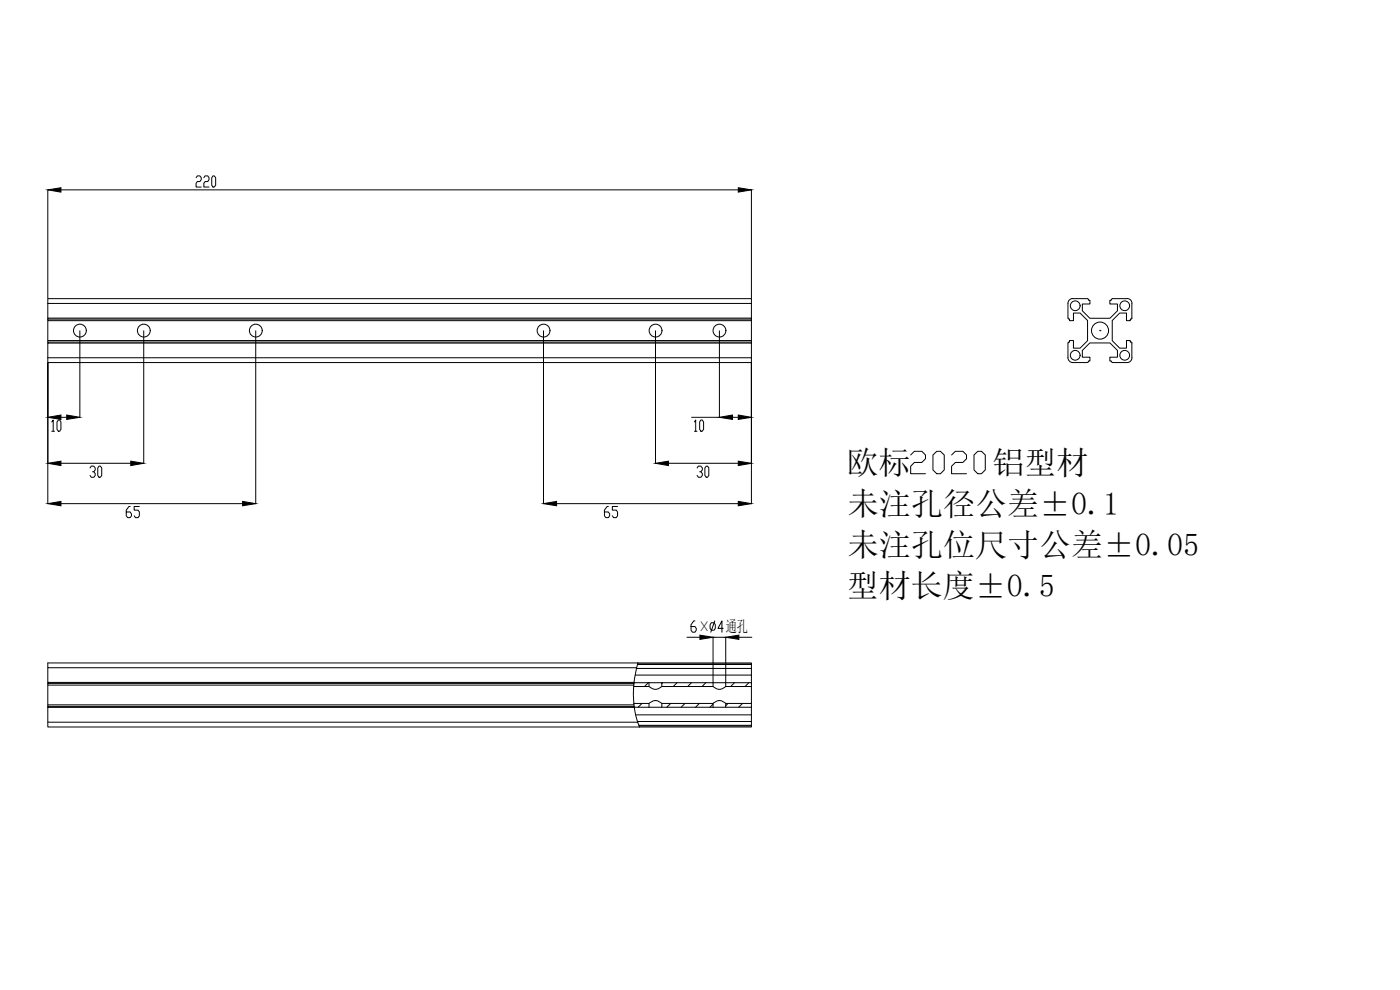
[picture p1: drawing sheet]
<svg xmlns="http://www.w3.org/2000/svg" width="420mm" height="297mm" viewBox="0 0 420 297" stroke-linecap="round" stroke-linejoin="round" font-family="sans-serif">
<defs><g id="words">
<g font-size="9.6">
<text x="254.1" y="142.1">欧标</text>
<text x="297.9" y="142.1">铝型材</text>
<text x="254.3" y="154.5">未注孔径公差±0.1</text>
<text x="254.3" y="166.8">未注孔位尺寸公差±0.05</text>
<text x="254.1" y="179.2">型材长度±0.5</text>
</g>
<g font-size="4.8">
<text x="209.8" y="189.7">×</text>
<text x="217.8" y="189.7">通孔</text>
</g>
</g></defs>
<!-- layer: 0 -->
<g fill="none" stroke="#000" stroke-width=".3">
<path d="M14.4 91v-1.4h211.1v1.4M14.4 95.7v-.3h211.1v.3M14.4 95.7v.5h211.1v-.5M14.4 91h211.1M14.4 95.7h211.1M14.4 91v4.4M14.4 96.2v6M225.5 91v4.4M225.5 96.2v6M330.1 99.1l.1 .1M330.1 99.2h.1M339.7 91v4.4"/>
<path d="M339.7 95.4l-.5 .3v.5h-1.1v-2.3h-2.1l-2.2 2.3v6l2.2 2.3h2.1v-2.3h1.1v.4l.5 .3M339.7 91a1.4 1.4 0 0 0-1.5-1.4h-4.3l-.4 .5h-.4v1.1h2.3v2l-2.3 2.3h-6l-2.3-2.3v-2h2.3v-1.1h-.5l-.3-.5h-4.3a1.46 1.46 0 0 0-1.5 1.4v4.4l.5 .3v.5h1.2v-2.3h1.9l2.3 2.3v6l-2.3 2.3h-1.9v-2.3h-1.2v.4l-.5 .3v4.4M14.4 107.3v-4.4h211.1v4.4M14.4 102.9v-.3h211.1v.3M14.4 107.3v1.5h211.1v-1.5M14.4 102.6v-.4h211.1v.4M14.4 107.3h211.1M320.5 107.3a1.46 1.46 0 0 0 1.5 1.5h4.3M326.4 108.7l.2-.4h.5v-1.1h-2.3v-2.1l2.3-2.2h6l2.3 2.2v2.1h-2.3v1.1h.4l.4 .4M339.7 102.9v4.4M339.7 107.3a1.46 1.46 0 0 1-1.4 1.5h-4.5M273.3 136.5l1.1-1.1h2.2l1.1 1.1v1.2l-1.1 1.1h-2.2l-1.1 1.1v2.2h4.4"/>
<path d="M280 136.5l1.1-1.1h1.1l1.2 1.1v4.5l-1.2 1.1h-1.1l-1.1-1.1zM285.6 136.5l1.1-1.1h2.3l1.1 1.1v1.2l-1.1 1.1h-2.3l-1.1 1.1v2.2h4.5M292.3 136.5l1.2-1.1h1.1l1.1 1.1v4.5l-1.1 1.1h-1.1l-1.2-1.1zM191.3 199.4h34.2v1.2M191.3 199.2h34.2M191.4 198.9h-177v1.4h176.7M191.4 198.9l-.3 1.4M191.4 198.9h34.1v.5M14.4 200.3v4.5h175.9M14.4 204.8v.2h175.8M14.4 211.9v.3h176M14.4 212.2v4.5h177"/>
<path d="M14.4 216.7v1.4h177.5M14.4 205v.6h175.8v-.6M14.4 211.9v-.4h175.8l.1 .4M14.4 205.6v5.9M14.4 211.9h175.9M190.2 205.5v5.9M190.3 204.8l-.1 .2M190.3 204.8h4.5M190.3 211.9l.1 .3M190.3 212.2h4.5M190.4 212.2l1 4.5M190.7 202.6h34.8v2.2"/>
<path d="M191.1 200.3l-.8 4.5M191.1 200.6h34.4M191.3 216.5h34.2v1.1M191.4 216.7l.5 1.4M191.7 217.6h33.8M191.8 217.8h33.7M194.8 204.8h3.8v1.2M194.8 204.8v1.2M194.8 211.1v1.1M198.6 211.1v1.1h-3.8M198.6 204.8h15.4M198.6 212.2h15.4"/>
<path d="M214 206a2.57 2.57 0 0 0 3.8 0h7.7v5.1h-7.7a2.49 2.49 0 0 0-3.8 0h-15.4a2.53 2.53 0 0 0-3.8 0h-4.6M214 204.8v1.2h-15.4a2.61 2.61 0 0 1-3.8 0h-4.6M214 204.8h3.8v1.2M214 211.1v1.1M217.8 211.1v1.1h-3.8M217.8 204.8h7.7v1.2M225.5 211.1v1.1h-7.7M225.5 212.2v2.3h-34.7M225.5 217.8v.3h-33.6M225.5 200.6v2M225.5 214.5v2M225.5 217.6v.2"/>
<circle cx="24" cy="99.2" r="1.93"/>
<circle cx="43.2" cy="99.2" r="1.93"/>
<circle cx="76.8" cy="99.2" r="1.93"/>
<circle cx="163.1" cy="99.2" r="1.93"/>
<circle cx="196.7" cy="99.2" r="1.93"/>
<circle cx="215.9" cy="99.2" r="1.93"/>
<circle cx="322.7" cy="91.7" r="1.46"/>
<circle cx="330.1" cy="99.2" r="2.56"/>
<circle cx="337.5" cy="91.7" r="1.46"/>
<circle cx="322.7" cy="106.6" r="1.46"/>
<circle cx="337.5" cy="106.6" r="1.46"/>
</g>
<g fill="none" stroke="#000" stroke-width=".3">
<path d="M14.4 57v32.5M18.3 57h203.3M58.8 53.3l.4-.5h.8l.4 .5v.6l-.4 .6h-.8l-.4 .5v1.1h1.6M61.2 53.3l.4-.5h.8l.3 .5v.6l-.3 .6h-.8l-.4 .5v1.1h1.5M63.9 52.8h.4l.4 .5v2.3l-.4 .5h-.4l-.4-.5v-2.3zM225.5 57v32.5M24 99.3v25.9M43.1 99.3v39.7M76.8 99.3v51.8M163.1 99.3v51.8M196.7 99.3v39.7M215.9 99.3v25.9h-8.3"/>
<path d="M14.4 108.9v42.2M225.5 108.9v42.2M15.5 126.6l.5-.6v3.4M15.5 129.4h.8M17.5 126h.4l.4 .6v2.2l-.4 .6h-.4l-.4-.6v-2.2zM18.3 125.2h1.7M18.3 139h20.9M29.7 139.9h.4l.4 .5v2.2l-.4 .6h-.4l-.4-.6v-2.2zM200.6 139h21M208.4 126.6l.4-.6v3.4M208.4 129.4h.8M210.4 126h.3l.5 .6v2.2l-.5 .6h-.3l-.4-.6v-2.2z"/>
<path d="M212 139.9h.3l.4 .5v2.2l-.4 .6h-.3l-.5-.6v-2.2zM219.8 125.2h1.8M18.3 151.1h54.5M27 140.4l.4-.5h.8l.4 .5v.6l-.4 .5h-.4M28.2 141.5l.4 .6v.5l-.4 .6h-.8l-.4-.6M39.1 152h-.4l-.8 1.1v1.7l.4 .5h.8l.4-.5v-.6l-.4-.6h-1.2M41.8 152h-1.5v1.1h1.1l.4 .5v1.2l-.4 .5h-.8l-.3-.5M167 151.1h54.6M182.6 152h-.4l-.8 1.1v1.7l.4 .5h.8l.4-.5v-.6l-.4-.6h-1.2M185.3 152h-1.5v1.1h1.2l.3 .5v1.2l-.3 .5h-.9l-.3-.5M209.2 140.4l.4-.5h.8l.4 .5v.6l-.4 .5h-.4M210.4 141.5l.4 .6v.5l-.4 .6h-.8l-.4-.6"/>
<path d="M206.2 191.2h3.9M208.6 186.3h-.4l-.8 1.1v1.7l.4 .6h.8l.4-.6v-.6l-.4-.5h-1.2M213.5 186.8h.8l.4 .6v1.1l-.4 .6h-.8l-.4-.6v-1.1zM214.5 186.3l-1.2 3.4M217 188.5h-1.5l1.2-2.2v3.4M221.7 191.2h3.9M214 204.8v-13.6h3.8v13.6"/>
</g>
<g fill="#000" stroke="#000" stroke-width=".3">
<path d="M14.4 57l3.9-.7v1.3zM221.6 56.3l3.9 .7-3.9 .6zM14.4 125.2l3.9-.7v1.3zM14.4 139l3.9-.6v1.3zM20 124.5l4 .7-4 .6zM39.2 138.4l3.9 .6-3.9 .7zM196.7 139l3.9-.6v1.3zM215.9 125.2l3.9-.7v1.3zM221.6 124.5l3.9 .7-3.9 .6zM221.6 138.4l3.9 .6-3.9 .7zM14.4 151.1l3.9-.7v1.4zM72.8 150.4l4 .7-4 .7z"/>
<path d="M163.1 151.1l3.9-.7v1.4zM221.6 150.4l3.9 .7-3.9 .7zM210.1 190.6l3.9 .6-3.9 .6zM217.8 191.2l3.9-.6v1.2z"/>
</g>
<!-- layer: 10 -->
<g fill="none" stroke="#000" stroke-width=".3">
<path d="M192.7 211.1l-1.2 1.1M194.6 204.8l-1.2 1.2M198.9 204.8l-.3 .3M201.3 211.1l-1.2 1.1M203.2 204.8l-1.1 1.2M205.6 211.1l-1.2 1.1M207.5 204.8l-1.1 1.2M209.9 211.1l-1.2 1.1M211.8 204.8l-1.1 1.2M214 211.3l-.9 .9M218.5 211.1l-.7 .6M220.4 204.8l-1.1 1.2"/>
<path d="M222.8 211.1l-1.1 1.1M224.7 204.8l-1.1 1.2"/>
</g>
<use href="#words"/>
</svg>
